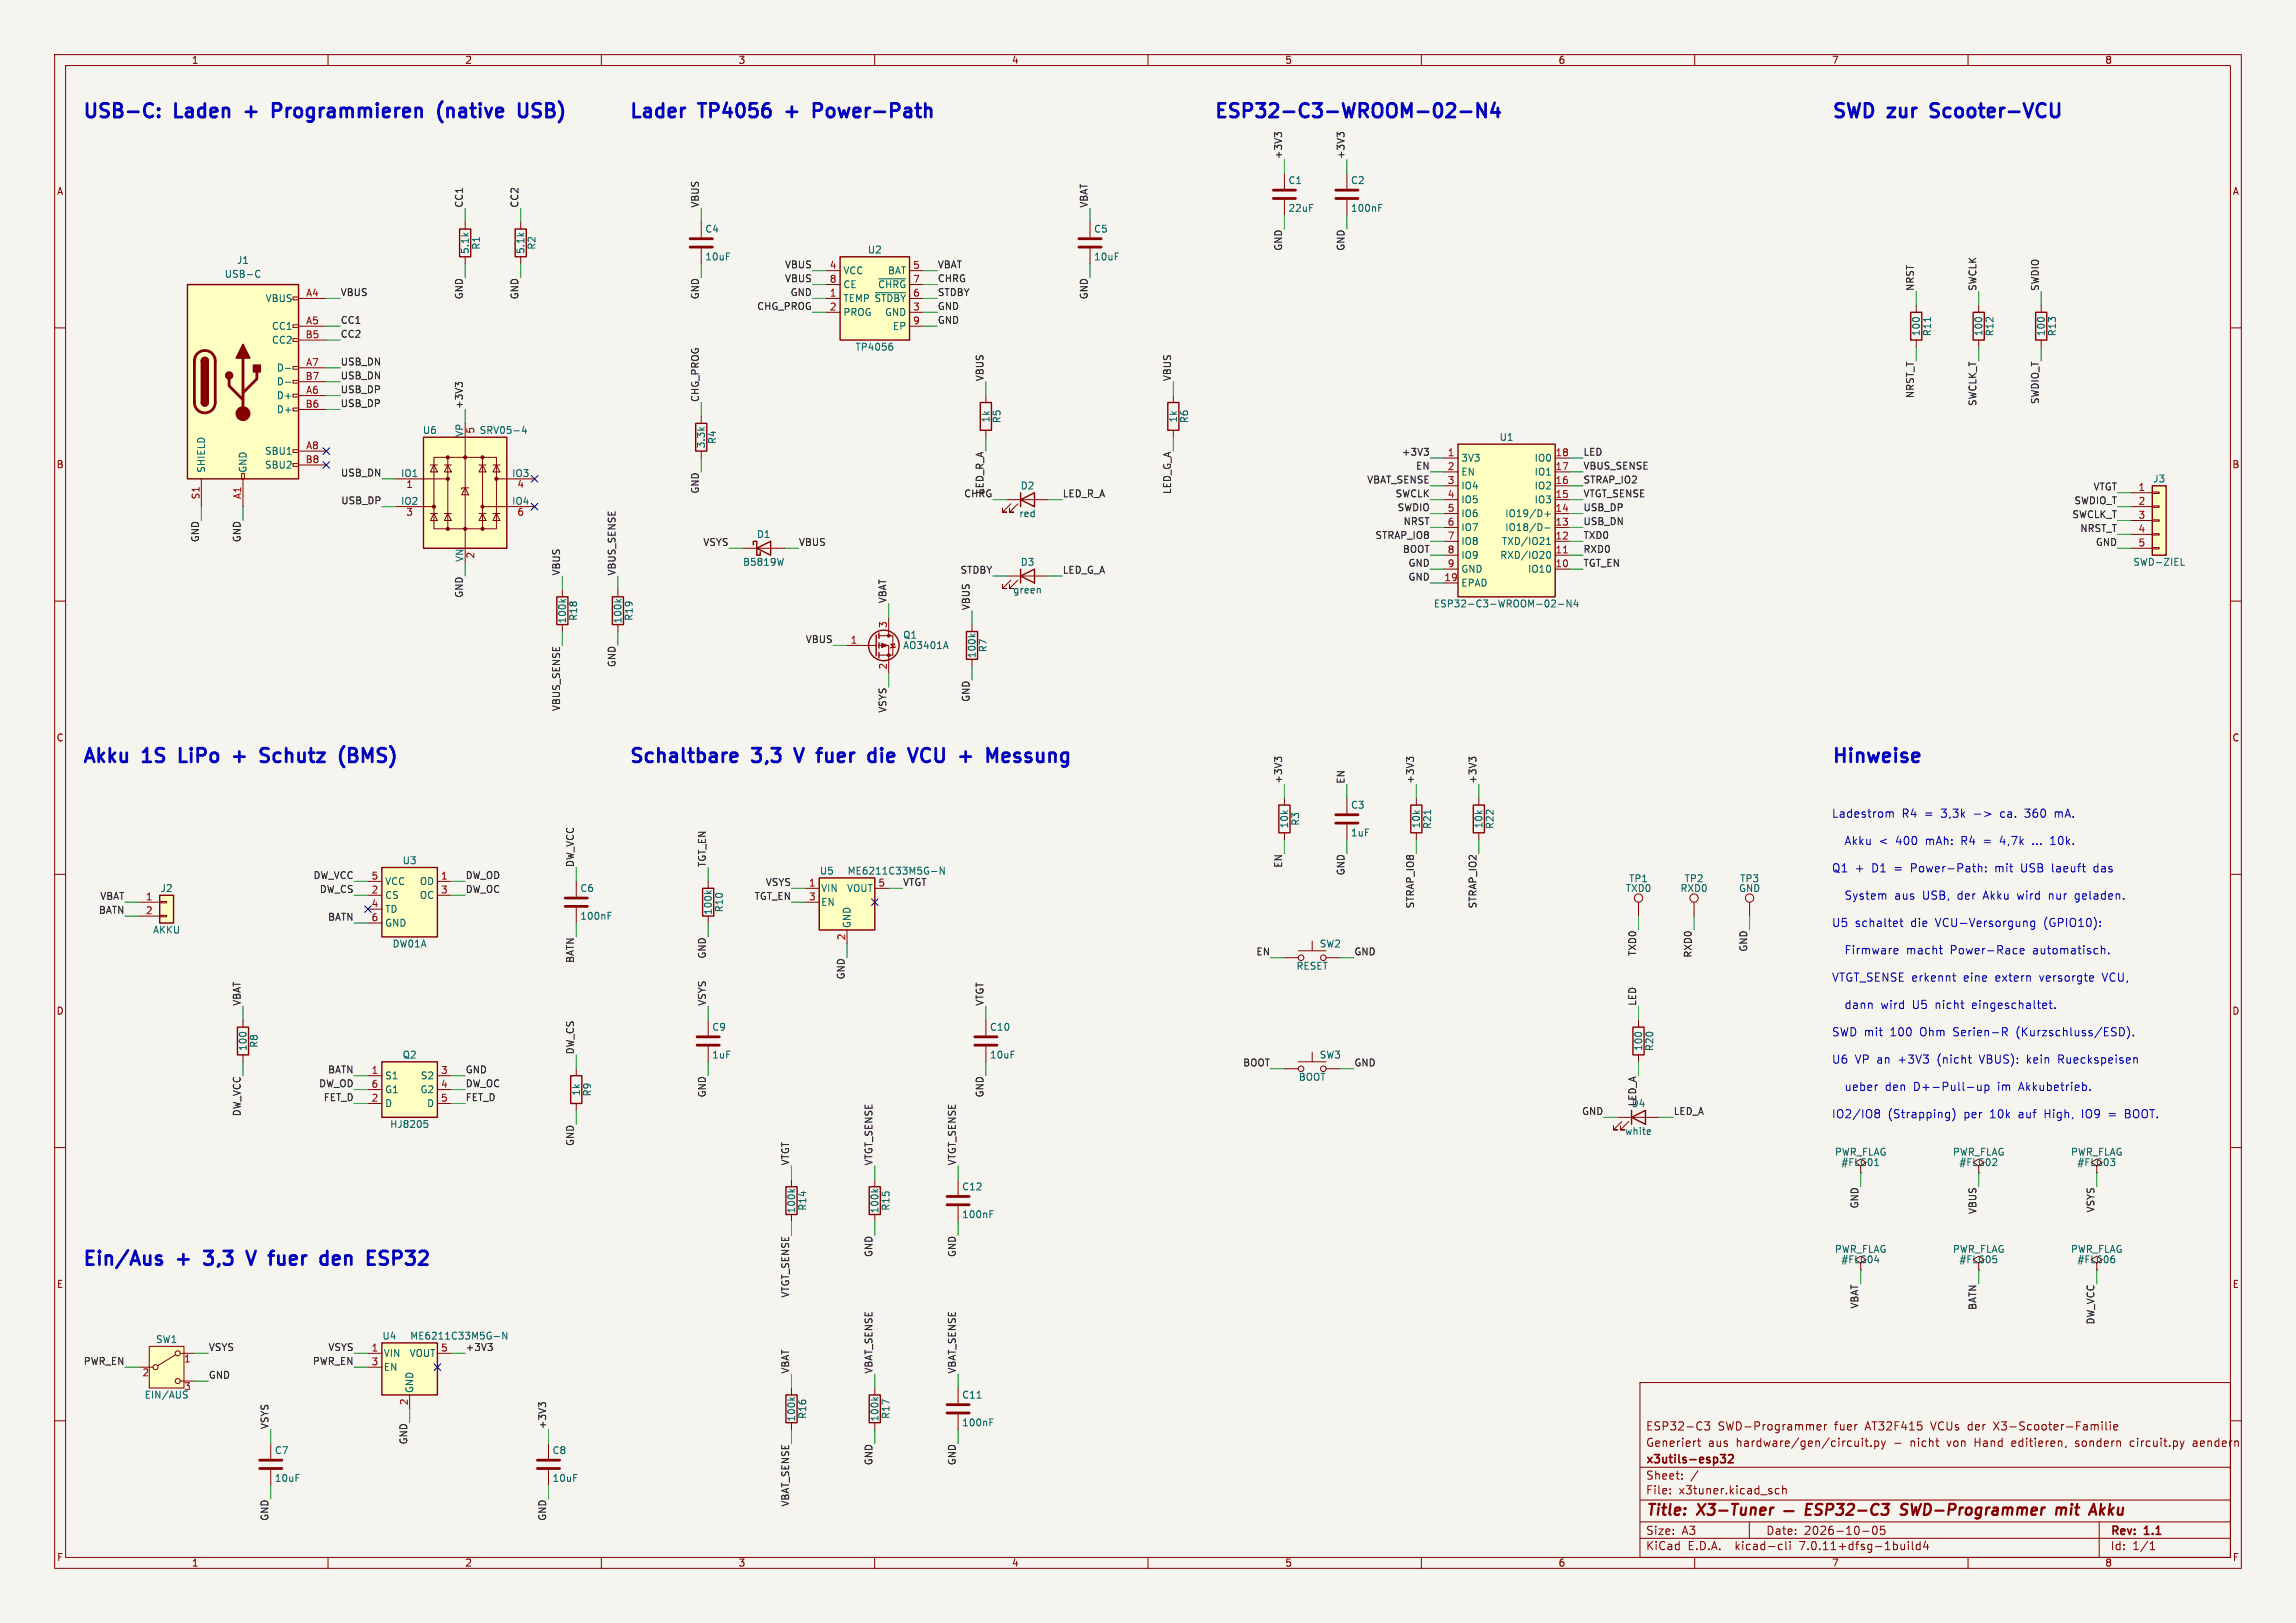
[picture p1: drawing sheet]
<svg xmlns="http://www.w3.org/2000/svg" width="420mm" height="297mm" viewBox="0 0 420 297" stroke-linecap="round" stroke-linejoin="round" font-family="sans-serif">
<defs><g id="words">
<g font-size="3.5" fill="#0000c2">
<text x="15" y="21.8">USB-C:</text>
<text x="32.2" y="21.8">Laden</text>
<text x="46" y="21.8">+</text>
<text x="52" y="21.8">Programmieren</text>
<text x="83.3" y="21.8">(native</text>
<text x="99" y="21.8">USB)</text>
<text x="115" y="21.8">Lader</text>
<text x="128.1" y="21.8">TP4056</text>
<text x="145" y="21.8">+</text>
<text x="151" y="21.8">Power-Path</text>
<text x="222" y="21.8">ESP32-C3-WROOM-02-N4</text>
<text x="335" y="21.8">SWD</text>
<text x="345.6" y="21.8">zur</text>
<text x="354.4" y="21.8">Scooter-VCU</text>
<text x="15" y="139.8">Akku</text>
<text x="26.4" y="139.8">1S</text>
<text x="34" y="139.8">LiPo</text>
<text x="44.9" y="139.8">+</text>
<text x="50.9" y="139.8">Schutz</text>
<text x="66.3" y="139.8">(BMS)</text>
<text x="115" y="139.8">Schaltbare</text>
<text x="137.9" y="139.8">3,3</text>
<text x="146.8" y="139.8">V</text>
<text x="151.8" y="139.8">fuer</text>
<text x="162.1" y="139.8">die</text>
<text x="170.6" y="139.8">VCU</text>
<text x="180.8" y="139.8">+</text>
<text x="186.8" y="139.8">Messung</text>
<text x="335" y="139.8">Hinweise</text>
<text x="15" y="231.8">Ein/Aus</text>
<text x="32.7" y="231.8">+</text>
<text x="38.7" y="231.8">3,3</text>
<text x="47.5" y="231.8">V</text>
<text x="52.6" y="231.8">fuer</text>
<text x="62.9" y="231.8">den</text>
<text x="72.4" y="231.8">ESP32</text>
</g>
<g font-size="2.8" fill="#840000">
<text x="301" y="277.9">Title:</text>
<text x="310.6" y="277.9">X3-Tuner</text>
<text x="350.2" y="277.9">SWD-Programmer</text>
<text x="379.4" y="277.9">mit</text>
<text x="386.5" y="277.9">Akku</text>
</g>
<g font-size="2.1" fill="#0000c2">
<text x="335" y="149.8">Ladestrom</text>
<text x="347.9" y="149.8">R4</text>
<text x="352.1" y="149.8">=</text>
<text x="355.3" y="149.8">3,3k</text>
<text x="366.4" y="149.8">ca.</text>
<text x="371" y="149.8">360</text>
<text x="376.6" y="149.8">mA.</text>
<text x="337.6" y="154.8">Akku</text>
<text x="344" y="154.8">&lt;</text>
<text x="347.1" y="154.8">400</text>
<text x="352.7" y="154.8">mAh:</text>
<text x="359.4" y="154.8">R4</text>
<text x="363.6" y="154.8">=</text>
<text x="366.8" y="154.8">4,7k</text>
<text x="372.8" y="154.8">...</text>
<text x="376.3" y="154.8">10k.</text>
<text x="335" y="159.7">Q1</text>
<text x="339.3" y="159.7">+</text>
<text x="342.5" y="159.7">D1</text>
<text x="346.7" y="159.7">=</text>
<text x="349.8" y="159.7">Power-Path:</text>
<text x="365.4" y="159.7">mit</text>
<text x="370.3" y="159.7">USB</text>
<text x="376.1" y="159.7">laeuft</text>
<text x="383.9" y="159.7">das</text>
<text x="337.6" y="164.7">System</text>
<text x="346.8" y="164.7">aus</text>
<text x="352.1" y="164.7">USB,</text>
<text x="358.6" y="164.7">der</text>
<text x="363.4" y="164.7">Akku</text>
<text x="369.8" y="164.7">wird</text>
<text x="375.7" y="164.7">nur</text>
<text x="380.6" y="164.7">geladen.</text>
<text x="335" y="169.7">U5</text>
<text x="339.3" y="169.7">schaltet</text>
<text x="349.6" y="169.7">die</text>
<text x="354.3" y="169.7">VCU-Versorgung</text>
<text x="374.2" y="169.7">(GPIO10):</text>
<text x="335" y="179.7">VTGT_SENSE erkennt</text>
<text x="337.6" y="174.7">Firmware</text>
<text x="349" y="174.7">macht</text>
<text x="357.1" y="174.7">Power-Race</text>
<text x="359.2" y="179.7">eine</text>
<text x="365.2" y="179.7">extern</text>
<text x="372.4" y="174.7">automatisch.</text>
<text x="373.4" y="179.7">versorgte</text>
<text x="385.1" y="179.7">VCU,</text>
<text x="337.6" y="184.7">dann</text>
<text x="344.3" y="184.7">wird</text>
<text x="350.2" y="184.7">U5</text>
<text x="354.5" y="184.7">nicht</text>
<text x="361.4" y="184.7">eingeschaltet.</text>
<text x="335" y="189.7">SWD mit</text>
<text x="345.8" y="189.7">100</text>
<text x="351.4" y="189.7">Ohm</text>
<text x="357.6" y="189.7">Serien-R</text>
<text x="369.3" y="189.7">(Kurzschluss/ESD).</text>
<text x="335" y="194.7">U6</text>
<text x="339.3" y="194.7">VP an</text>
<text x="347.4" y="194.7">+3V3</text>
<text x="354.7" y="194.7">(nicht</text>
<text x="362.6" y="194.7">VBUS):</text>
<text x="371.4" y="194.7">kein</text>
<text x="377.2" y="194.7">Rueckspeisen</text>
<text x="337.6" y="199.7">ueber</text>
<text x="345.1" y="199.7">den</text>
<text x="350.4" y="199.7">D+-Pull-up</text>
<text x="365.9" y="199.7">im</text>
<text x="369.9" y="199.7">Akkubetrieb.</text>
<text x="335" y="204.7">IO2/IO8</text>
<text x="345.3" y="204.7">(Strapping)</text>
<text x="359.3" y="204.7">per</text>
<text x="364.2" y="204.7">10k</text>
<text x="369.6" y="204.7">auf</text>
<text x="374.4" y="204.7">High,</text>
<text x="381.4" y="204.7">IO9</text>
<text x="386.5" y="204.7">=</text>
<text x="389.6" y="204.7">BOOT.</text>
</g>
<g font-size="2.1" fill="#840000">
<text x="301" y="262">ESP32-C3</text>
<text x="314.2" y="262">SWD-Programmer</text>
<text x="335.7" y="262">fuer</text>
<text x="341.4" y="262">AT32F415</text>
<text x="353.5" y="262">VCUs der</text>
<text x="365.3" y="262">X3-Scooter-Familie</text>
<text x="301" y="268.2">x3utils-esp32</text>
<text x="301" y="265">Generiert</text>
<text x="312.4" y="265">aus</text>
<text x="317.7" y="265">hardware/gen/circuit.py</text>
<text x="346.6" y="265">-</text>
<text x="349.8" y="265">nicht</text>
<text x="356.6" y="265">von</text>
<text x="361.8" y="265">Hand</text>
<text x="368.7" y="265">editieren,</text>
<text x="380.5" y="265">sondern</text>
<text x="390.7" y="265">circuit.py</text>
<text x="402.3" y="265">aendern</text>
<text x="301" y="273.7">File:</text>
<text x="301" y="271">Sheet:</text>
<text x="307.1" y="273.7">x3tuner.kicad_sch</text>
<text x="301" y="281.1">Size:</text>
<text x="307.6" y="281.1">A3</text>
<text x="323" y="281.1">Date:</text>
<text x="330" y="281.1">2026-10-05</text>
<text x="386" y="281.3">Rev:</text>
<text x="392.4" y="281.3">1.1</text>
<text x="301" y="283.9">KiCad</text>
<text x="308.7" y="283.9">E.D.A.</text>
<text x="317.6" y="283.9">kicad-cli</text>
<text x="329.5" y="283.9">7.0.11+dfsg-1build4</text>
<text x="386" y="283.9">Id:</text>
<text x="390.1" y="283.9">1/1</text>
</g>
<g font-size="1.8" fill="#840000">
<text x="35" y="11.9">1</text>
<text x="85" y="11.9">2</text>
<text x="135" y="11.9">3</text>
<text x="185" y="11.9">4</text>
<text x="235" y="11.9">5</text>
<text x="285" y="11.9">6</text>
<text x="335" y="11.9">7</text>
<text x="385" y="11.9">8</text>
<text x="10.3" y="35.9">A</text>
<text x="408.3" y="35.9">A</text>
<text x="10.3" y="85.9">B</text>
<text x="408.2" y="85.9">B</text>
<text x="10.3" y="135.9">C</text>
<text x="408.2" y="135.9">C</text>
<text x="10.3" y="185.9">D</text>
<text x="408.2" y="185.9">D</text>
<text x="10.3" y="235.9">E</text>
<text x="408.3" y="235.9">E</text>
<text x="10.3" y="285.9">F</text>
<text x="35" y="286.9">1</text>
<text x="85" y="286.9">2</text>
<text x="135" y="286.9">3</text>
<text x="185" y="286.9">4</text>
<text x="235" y="286.9">5</text>
<text x="285" y="286.9">6</text>
<text x="335" y="286.9">7</text>
<text x="385" y="286.9">8</text>
<text x="408.3" y="285.9">F</text>
</g>
<g font-size="1.8" fill="#0f0f0f">
<text x="234.6" y="29.2" transform="rotate(-90 234.6 29.2)">+3V3</text>
<text x="246" y="29.2" transform="rotate(-90 246 29.2)">+3V3</text>
<text x="84.7" y="38.1" transform="rotate(-90 84.7 38.1)">CC1</text>
<text x="94.9" y="38.1" transform="rotate(-90 94.9 38.1)">CC2</text>
<text x="127.9" y="38.1" transform="rotate(-90 127.9 38.1)">VBUS</text>
<text x="199" y="38.1" transform="rotate(-90 199 38.1)">VBAT</text>
<text x="234.6" y="46" transform="rotate(-90 234.6 46)">GND</text>
<text x="246" y="46" transform="rotate(-90 246 46)">GND</text>
<text x="143.5" y="49.2">VBUS</text>
<text x="143.5" y="51.7">VBUS</text>
<text x="171.4" y="49.2">VBAT</text>
<text x="171.4" y="51.7">CHRG</text>
<text x="350.2" y="53.3" transform="rotate(-90 350.2 53.3)">NRST</text>
<text x="361.6" y="53.3" transform="rotate(-90 361.6 53.3)">SWCLK</text>
<text x="373" y="53.3" transform="rotate(-90 373 53.3)">SWDIO</text>
<text x="62.2" y="54.3">VBUS</text>
<text x="62.2" y="59.3">CC1</text>
<text x="84.7" y="54.9" transform="rotate(-90 84.7 54.9)">GND</text>
<text x="94.9" y="54.9" transform="rotate(-90 94.9 54.9)">GND</text>
<text x="127.9" y="54.9" transform="rotate(-90 127.9 54.9)">GND</text>
<text x="138.4" y="56.8">CHG_PROG</text>
<text x="144.5" y="54.3">GND</text>
<text x="171.4" y="59.3">GND</text>
<text x="171.4" y="54.3">STDBY</text>
<text x="171.4" y="56.8">GND</text>
<text x="199" y="54.9" transform="rotate(-90 199 54.9)">GND</text>
<text x="62.2" y="61.9">CC2</text>
<text x="62.2" y="69.5">USB_DN</text>
<text x="62.2" y="67">USB_DN</text>
<text x="180" y="69.8" transform="rotate(-90 180 69.8)">VBUS</text>
<text x="214.3" y="69.8" transform="rotate(-90 214.3 69.8)">VBUS</text>
<text x="62.2" y="72">USB_DP</text>
<text x="62.2" y="74.6">USB_DP</text>
<text x="84.7" y="74.9" transform="rotate(-90 84.7 74.9)">+3V3</text>
<text x="127.9" y="73.7" transform="rotate(-90 127.9 73.7)">CHG_PROG</text>
<text x="350.2" y="73" transform="rotate(-90 350.2 73)">NRST_T</text>
<text x="361.6" y="74.4" transform="rotate(-90 361.6 74.4)">SWCLK_T</text>
<text x="373" y="74" transform="rotate(-90 373 74)">SWDIO_T</text>
<text x="256.3" y="83.5">+3V3</text>
<text x="289.6" y="83.5">LED</text>
<text x="62.3" y="87.3">USB_DN</text>
<text x="250" y="88.6">VBAT_SENSE</text>
<text x="258.9" y="86">EN</text>
<text x="289.6" y="86">VBUS_SENSE</text>
<text x="289.6" y="88.6">STRAP_IO2</text>
<text x="382.9" y="89.8">VTGT</text>
<text x="62.3" y="92.4">USB_DP</text>
<text x="127.9" y="90.4" transform="rotate(-90 127.9 90.4)">GND</text>
<text x="176.3" y="91.1">CHRG</text>
<text x="180" y="90.5" transform="rotate(-90 180 90.5)">LED_R_A</text>
<text x="194.3" y="91.1">LED_R_A</text>
<text x="214.3" y="90.5" transform="rotate(-90 214.3 90.5)">LED_G_A</text>
<text x="255.2" y="91.1">SWCLK</text>
<text x="255.5" y="93.6">SWDIO</text>
<text x="289.6" y="91.1">VTGT_SENSE</text>
<text x="289.6" y="93.6">USB_DP</text>
<text x="379" y="94.9">SWCLK_T</text>
<text x="379.3" y="92.4">SWDIO_T</text>
<text x="36.5" y="99.3" transform="rotate(-90 36.5 99.3)">GND</text>
<text x="44.1" y="99.3" transform="rotate(-90 44.1 99.3)">GND</text>
<text x="128.6" y="100">VSYS</text>
<text x="146" y="100">VBUS</text>
<text x="251.5" y="98.7">STRAP_IO8</text>
<text x="256.5" y="101.3">BOOT</text>
<text x="256.6" y="96.2">NRST</text>
<text x="289.6" y="96.2">USB_DN</text>
<text x="289.6" y="98.7">TXD0</text>
<text x="289.6" y="101.3">RXD0</text>
<text x="380.4" y="97.4">NRST_T</text>
<text x="383.3" y="100">GND</text>
<text x="102.5" y="105.4" transform="rotate(-90 102.5 105.4)">VBUS</text>
<text x="112.7" y="105.4" transform="rotate(-90 112.7 105.4)">VBUS_SENSE</text>
<text x="175.6" y="105.1">STDBY</text>
<text x="194.3" y="105.1">LED_G_A</text>
<text x="257.5" y="106.3">GND</text>
<text x="257.5" y="103.8">GND</text>
<text x="289.6" y="103.8">TGT_EN</text>
<text x="84.7" y="109.5" transform="rotate(-90 84.7 109.5)">GND</text>
<text x="162.2" y="110.5" transform="rotate(-90 162.2 110.5)">VBAT</text>
<text x="177.5" y="111.8" transform="rotate(-90 177.5 111.8)">VBUS</text>
<text x="147.3" y="117.8">VBUS</text>
<text x="112.7" y="122.2" transform="rotate(-90 112.7 122.2)">GND</text>
<text x="102.5" y="130.2" transform="rotate(-90 102.5 130.2)">VBUS_SENSE</text>
<text x="162.2" y="130.5" transform="rotate(-90 162.2 130.5)">VSYS</text>
<text x="177.5" y="128.5" transform="rotate(-90 177.5 128.5)">GND</text>
<text x="234.6" y="143.5" transform="rotate(-90 234.6 143.5)">+3V3</text>
<text x="246" y="143.5" transform="rotate(-90 246 143.5)">EN</text>
<text x="258.7" y="143.5" transform="rotate(-90 258.7 143.5)">+3V3</text>
<text x="270.2" y="143.5" transform="rotate(-90 270.2 143.5)">+3V3</text>
<text x="57.2" y="160.9">DW_VCC</text>
<text x="85.1" y="160.9">DW_OD</text>
<text x="105.1" y="158.8" transform="rotate(-90 105.1 158.8)">DW_VCC</text>
<text x="129.2" y="158.8" transform="rotate(-90 129.2 158.8)">TGT_EN</text>
<text x="234.6" y="158.9" transform="rotate(-90 234.6 158.9)">EN</text>
<text x="246" y="160.3" transform="rotate(-90 246 160.3)">GND</text>
<text x="18" y="167.3">BATN</text>
<text x="18.2" y="164.8">VBAT</text>
<text x="58.4" y="163.5">DW_CS</text>
<text x="85.1" y="163.5">DW_OC</text>
<text x="137.9" y="164.8">TGT_EN</text>
<text x="140" y="162.2">VSYS</text>
<text x="165.1" y="162.2">VTGT</text>
<text x="258.7" y="166.3" transform="rotate(-90 258.7 166.3)">STRAP_IO8</text>
<text x="270.2" y="166.3" transform="rotate(-90 270.2 166.3)">STRAP_IO2</text>
<text x="59.9" y="168.6">BATN</text>
<text x="105.1" y="176.3" transform="rotate(-90 105.1 176.3)">BATN</text>
<text x="129.2" y="175.5" transform="rotate(-90 129.2 175.5)">GND</text>
<text x="154.6" y="179.3" transform="rotate(-90 154.6 179.3)">GND</text>
<text x="229.7" y="174.9">EN</text>
<text x="247.6" y="174.9">GND</text>
<text x="299.4" y="175" transform="rotate(-90 299.4 175)">TXD0</text>
<text x="309.5" y="175.3" transform="rotate(-90 309.5 175.3)">RXD0</text>
<text x="319.7" y="174.3" transform="rotate(-90 319.7 174.3)">GND</text>
<text x="44.1" y="184.1" transform="rotate(-90 44.1 184.1)">VBAT</text>
<text x="129.2" y="184.1" transform="rotate(-90 129.2 184.1)">VSYS</text>
<text x="180" y="184.1" transform="rotate(-90 180 184.1)">VTGT</text>
<text x="299.4" y="184.1" transform="rotate(-90 299.4 184.1)">LED</text>
<text x="59.9" y="196.5">BATN</text>
<text x="85.1" y="196.5">GND</text>
<text x="105.1" y="193" transform="rotate(-90 105.1 193)">DW_CS</text>
<text x="227.3" y="195.2">BOOT</text>
<text x="247.6" y="195.2">GND</text>
<text x="58.3" y="199">DW_OD</text>
<text x="59.1" y="201.6">FET_D</text>
<text x="85.1" y="199">DW_OC</text>
<text x="85.1" y="201.6">FET_D</text>
<text x="129.2" y="200.9" transform="rotate(-90 129.2 200.9)">GND</text>
<text x="180" y="200.9" transform="rotate(-90 180 200.9)">GND</text>
<text x="298.4" y="202.8">D4</text>
<text x="299.4" y="202.6" transform="rotate(-90 299.4 202.6)">LED_A</text>
<text x="44.1" y="204.4" transform="rotate(-90 44.1 204.4)">DW_VCC</text>
<text x="105.1" y="209.8" transform="rotate(-90 105.1 209.8)">GND</text>
<text x="289.3" y="204.1">GND</text>
<text x="306.1" y="204.1">LED_A</text>
<text x="144.4" y="213.4" transform="rotate(-90 144.4 213.4)">VTGT</text>
<text x="159.7" y="213.4" transform="rotate(-90 159.7 213.4)">VTGT_SENSE</text>
<text x="174.9" y="213.4" transform="rotate(-90 174.9 213.4)">VTGT_SENSE</text>
<text x="340" y="221.2" transform="rotate(-90 340 221.2)">GND</text>
<text x="383.2" y="222" transform="rotate(-90 383.2 222)">VSYS</text>
<text x="361.6" y="222.3" transform="rotate(-90 361.6 222.3)">VBUS</text>
<text x="159.7" y="230.1" transform="rotate(-90 159.7 230.1)">GND</text>
<text x="174.9" y="230.1" transform="rotate(-90 174.9 230.1)">GND</text>
<text x="144.4" y="237.6" transform="rotate(-90 144.4 237.6)">VTGT_SENSE</text>
<text x="340" y="239.6" transform="rotate(-90 340 239.6)">VBAT</text>
<text x="361.6" y="239.8" transform="rotate(-90 361.6 239.8)">BATN</text>
<text x="74.9" y="245.3">ME6211C33M5G-N</text>
<text x="383.2" y="242.5" transform="rotate(-90 383.2 242.5)">DW_VCC</text>
<text x="15.2" y="249.8">PWR_EN</text>
<text x="38.1" y="247.3">VSYS</text>
<text x="57.1" y="249.8">PWR_EN</text>
<text x="60" y="247.3">VSYS</text>
<text x="85.1" y="247.3">+3V3</text>
<text x="144.4" y="251.5" transform="rotate(-90 144.4 251.5)">VBAT</text>
<text x="159.7" y="251.5" transform="rotate(-90 159.7 251.5)">VBAT_SENSE</text>
<text x="174.9" y="251.5" transform="rotate(-90 174.9 251.5)">VBAT_SENSE</text>
<text x="38.1" y="252.4">GND</text>
<text x="49.2" y="261.6" transform="rotate(-90 49.2 261.6)">VSYS</text>
<text x="100" y="261.6" transform="rotate(-90 100 261.6)">+3V3</text>
<text x="74.6" y="264.4" transform="rotate(-90 74.6 264.4)">GND</text>
<text x="159.7" y="268.2" transform="rotate(-90 159.7 268.2)">GND</text>
<text x="174.9" y="268.2" transform="rotate(-90 174.9 268.2)">GND</text>
<text x="144.4" y="275.8" transform="rotate(-90 144.4 275.8)">VBAT_SENSE</text>
<text x="49.2" y="278.4" transform="rotate(-90 49.2 278.4)">GND</text>
<text x="100" y="278.4" transform="rotate(-90 100 278.4)">GND</text>
</g>
<g font-size="1.8" fill="#006464">
<text x="235.6" y="33.9">C1</text>
<text x="247" y="33.9">C2</text>
<text x="235.6" y="39">22uF</text>
<text x="247" y="39">100nF</text>
<text x="86" y="46.6" transform="rotate(-90 86 46.6)">5.1k</text>
<text x="88" y="45.8" transform="rotate(-90 88 45.8)">R1</text>
<text x="96.1" y="46.6" transform="rotate(-90 96.1 46.6)">5.1k</text>
<text x="98.1" y="45.8" transform="rotate(-90 98.1 45.8)">R2</text>
<text x="128.9" y="42.8">C4</text>
<text x="128.9" y="47.9">10uF</text>
<text x="158.6" y="46.6">U2</text>
<text x="200" y="42.8">C5</text>
<text x="200" y="47.9">10uF</text>
<text x="41" y="51">USB-C</text>
<text x="43.3" y="48.5">J1</text>
<text x="154.2" y="50.4">VCC</text>
<text x="154.2" y="52.9">CE</text>
<text x="160.5" y="52.9">~{CHRG}</text>
<text x="162.3" y="50.4">BAT</text>
<text x="48.5" y="55.5">VBUS</text>
<text x="154.2" y="55.5">TEMP ~{STDBY}</text>
<text x="154.2" y="58">PROG</text>
<text x="161.8" y="58">GND</text>
<text x="49.6" y="60.6">CC1</text>
<text x="49.6" y="63.1">CC2</text>
<text x="156.4" y="64.4">TP4056</text>
<text x="163.2" y="60.6">EP</text>
<text x="351.4" y="61.6" transform="rotate(-90 351.4 61.6)">100</text>
<text x="353.4" y="61.6" transform="rotate(-90 353.4 61.6)">R11</text>
<text x="362.8" y="61.6" transform="rotate(-90 362.8 61.6)">100</text>
<text x="364.8" y="61.6" transform="rotate(-90 364.8 61.6)">R12</text>
<text x="374.2" y="61.6" transform="rotate(-90 374.2 61.6)">100</text>
<text x="376.3" y="61.6" transform="rotate(-90 376.3 61.6)">R13</text>
<text x="50.5" y="68.2">D-</text>
<text x="50.5" y="70.7">D-</text>
<text x="50.5" y="73.3">D+</text>
<text x="50.5" y="75.8">D+</text>
<text x="181.2" y="77.4" transform="rotate(-90 181.2 77.4)">1k</text>
<text x="183.2" y="77.5" transform="rotate(-90 183.2 77.5)">R5</text>
<text x="215.5" y="77.4" transform="rotate(-90 215.5 77.4)">1k</text>
<text x="217.5" y="77.5" transform="rotate(-90 217.5 77.5)">R6</text>
<text x="48.4" y="83.4">SBU1</text>
<text x="77.3" y="79.6">U6</text>
<text x="84.8" y="80" transform="rotate(-90 84.8 80)">VP</text>
<text x="87.6" y="79.6">SRV05-4</text>
<text x="129.1" y="82.1" transform="rotate(-90 129.1 82.1)">3.3k</text>
<text x="131.2" y="81.4" transform="rotate(-90 131.2 81.4)">R4</text>
<text x="274.2" y="80.9">U1</text>
<text x="37.7" y="86.6" transform="rotate(-90 37.7 86.6)">SHIELD</text>
<text x="45.3" y="86.6" transform="rotate(-90 45.3 86.6)">GND</text>
<text x="48.4" y="86">SBU2</text>
<text x="73.3" y="87.4">IO1</text>
<text x="93.6" y="87.4">IO3</text>
<text x="186.6" y="89.8">D2</text>
<text x="267.2" y="84.7">3V3</text>
<text x="267.2" y="87.2">EN</text>
<text x="267.2" y="89.8">IO4</text>
<text x="280.6" y="89.8">IO2</text>
<text x="280.6" y="87.2">IO1</text>
<text x="280.6" y="84.7">IO0</text>
<text x="393.8" y="88.5">J3</text>
<text x="73.3" y="92.5">IO2</text>
<text x="93.6" y="92.5">IO4</text>
<text x="186.3" y="94.8">red</text>
<text x="267.2" y="92.3">IO5</text>
<text x="267.2" y="94.8">IO6</text>
<text x="275.2" y="94.8">IO19/D+</text>
<text x="280.6" y="92.3">IO3</text>
<text x="138.4" y="98.7">D1</text>
<text x="267.2" y="97.4">IO7</text>
<text x="267.2" y="99.9">IO8</text>
<text x="274.6" y="99.9">TXD/IO21</text>
<text x="275.2" y="97.4">IO18/D-</text>
<text x="84.8" y="102.9" transform="rotate(-90 84.8 102.9)">VN</text>
<text x="135.8" y="103.7">B5819W</text>
<text x="186.6" y="103.7">D3</text>
<text x="267.2" y="107.5">EPAD</text>
<text x="267.2" y="102.5">IO9</text>
<text x="267.2" y="105">GND</text>
<text x="274.3" y="102.5">RXD/IO20</text>
<text x="279.4" y="105">IO10</text>
<text x="390.1" y="103.7">SWD-ZIEL</text>
<text x="105.8" y="113.7" transform="rotate(-90 105.8 113.7)">R18</text>
<text x="115.9" y="113.7" transform="rotate(-90 115.9 113.7)">R19</text>
<text x="185.2" y="108.8">green</text>
<text x="262.2" y="111.4">ESP32-C3-WROOM-02-N4</text>
<text x="103.7" y="114.2" transform="rotate(-90 103.7 114.2)">100k</text>
<text x="113.9" y="114.2" transform="rotate(-90 113.9 114.2)">100k</text>
<text x="165.1" y="119">AO3401A</text>
<text x="165.1" y="117.1">Q1</text>
<text x="180.7" y="119.5" transform="rotate(-90 180.7 119.5)">R7</text>
<text x="178.7" y="120.5" transform="rotate(-90 178.7 120.5)">100k</text>
<text x="247" y="148.2">C3</text>
<text x="235.8" y="151.7" transform="rotate(-90 235.8 151.7)">10k</text>
<text x="237.8" y="151.2" transform="rotate(-90 237.8 151.2)">R3</text>
<text x="247" y="153.3">1uF</text>
<text x="259.9" y="151.7" transform="rotate(-90 259.9 151.7)">10k</text>
<text x="262" y="151.8" transform="rotate(-90 262 151.8)">R21</text>
<text x="271.4" y="151.7" transform="rotate(-90 271.4 151.7)">10k</text>
<text x="273.4" y="151.8" transform="rotate(-90 273.4 151.8)">R22</text>
<text x="73.6" y="158.3">U3</text>
<text x="149.9" y="160.2">U5</text>
<text x="154.9" y="160.2">ME6211C33M5G-N</text>
<text x="297.9" y="161.6">TP1</text>
<text x="308.1" y="161.6">TP2</text>
<text x="318.2" y="161.6">TP3</text>
<text x="29.3" y="163.4">J2</text>
<text x="70.4" y="164.7">CS</text>
<text x="70.4" y="167.2">TD</text>
<text x="70.4" y="162.2">VCC</text>
<text x="76.7" y="162.2">OD</text>
<text x="76.7" y="164.7">OC</text>
<text x="106.1" y="163.4">C6</text>
<text x="130.4" y="167.5" transform="rotate(-90 130.4 167.5)">100k</text>
<text x="132.4" y="167" transform="rotate(-90 132.4 167)">R10</text>
<text x="150.1" y="163.4">VIN</text>
<text x="150.1" y="166">EN</text>
<text x="154.8" y="163.4">VOUT</text>
<text x="297.3" y="163.4">TXD0</text>
<text x="307.3" y="163.4">RXD0</text>
<text x="318" y="163.4">GND</text>
<text x="27.9" y="171">AKKU</text>
<text x="70.4" y="169.8">GND</text>
<text x="71.7" y="173.6">DW01A</text>
<text x="106.1" y="168.5">100nF</text>
<text x="155.8" y="169.9" transform="rotate(-90 155.8 169.9)">GND</text>
<text x="241.3" y="173.6">SW2</text>
<text x="237.1" y="177.6">RESET</text>
<text x="47.3" y="191.8" transform="rotate(-90 47.3 191.8)">R8</text>
<text x="130.2" y="188.8">C9</text>
<text x="181" y="188.8">C10</text>
<text x="45.3" y="192.4" transform="rotate(-90 45.3 192.4)">100</text>
<text x="70.4" y="197.7">S1</text>
<text x="73.6" y="193.9">Q2</text>
<text x="76.9" y="197.7">S2</text>
<text x="130.2" y="193.9">1uF</text>
<text x="181" y="193.9">10uF</text>
<text x="237.5" y="198">BOOT</text>
<text x="241.3" y="193.9">SW3</text>
<text x="300.6" y="192.4" transform="rotate(-90 300.6 192.4)">100</text>
<text x="302.6" y="192.4" transform="rotate(-90 302.6 192.4)">R20</text>
<text x="70.4" y="202.8">D</text>
<text x="70.4" y="200.3">G1</text>
<text x="76.8" y="200.3">G2</text>
<text x="78" y="202.8">D</text>
<text x="106.3" y="200.6" transform="rotate(-90 106.3 200.6)">1k</text>
<text x="108.3" y="200.7" transform="rotate(-90 108.3 200.7)">R9</text>
<text x="71.3" y="206.6">HJ8205</text>
<text x="297.2" y="207.9">white</text>
<text x="335.5" y="211.7">PWR_FLAG</text>
<text x="336.7" y="213.6">#FLG01</text>
<text x="357.1" y="211.7">PWR_FLAG</text>
<text x="358.3" y="213.6">#FLG02</text>
<text x="378.7" y="211.7">PWR_FLAG</text>
<text x="379.9" y="213.6">#FLG03</text>
<text x="147.7" y="221.7" transform="rotate(-90 147.7 221.7)">R14</text>
<text x="162.9" y="221.7" transform="rotate(-90 162.9 221.7)">R15</text>
<text x="175.9" y="218">C12</text>
<text x="145.6" y="222.1" transform="rotate(-90 145.6 222.1)">100k</text>
<text x="160.9" y="222.1" transform="rotate(-90 160.9 222.1)">100k</text>
<text x="175.9" y="223.1">100nF</text>
<text x="335.5" y="229.5">PWR_FLAG</text>
<text x="336.7" y="231.4">#FLG04</text>
<text x="357.1" y="229.5">PWR_FLAG</text>
<text x="358.3" y="231.4">#FLG05</text>
<text x="378.7" y="229.5">PWR_FLAG</text>
<text x="379.9" y="231.4">#FLG06</text>
<text x="28.4" y="246">SW1</text>
<text x="69.9" y="245.3">U4</text>
<text x="70.1" y="248.5">VIN</text>
<text x="70.1" y="251.1">EN</text>
<text x="74.8" y="248.5">VOUT</text>
<text x="26.4" y="256.1">EIN/AUS</text>
<text x="33.6" y="254.7">3</text>
<text x="75.8" y="255" transform="rotate(-90 75.8 255)">GND</text>
<text x="175.9" y="256.1">C11</text>
<text x="145.6" y="260.2" transform="rotate(-90 145.6 260.2)">100k</text>
<text x="147.7" y="259.8" transform="rotate(-90 147.7 259.8)">R16</text>
<text x="160.9" y="260.2" transform="rotate(-90 160.9 260.2)">100k</text>
<text x="162.9" y="259.8" transform="rotate(-90 162.9 259.8)">R17</text>
<text x="175.9" y="261.2">100nF</text>
<text x="50.2" y="266.3">C7</text>
<text x="101" y="266.3">C8</text>
<text x="50.2" y="271.4">10uF</text>
<text x="101" y="271.4">10uF</text>
</g>
<g font-size="1.8" fill="#a90000">
<text x="151.7" y="49.3">4</text>
<text x="151.7" y="51.8">8</text>
<text x="166.9" y="49.3">5</text>
<text x="166.9" y="51.8">7</text>
<text x="55.9" y="54.4">A4</text>
<text x="55.9" y="59.4">A5</text>
<text x="151.7" y="54.4">1</text>
<text x="151.7" y="56.9">2</text>
<text x="166.9" y="56.9">3</text>
<text x="166.9" y="54.4">6</text>
<text x="166.9" y="59.4">9</text>
<text x="55.8" y="62">B5</text>
<text x="55.8" y="69.6">B7</text>
<text x="55.9" y="67.1">A7</text>
<text x="55.8" y="74.7">B6</text>
<text x="55.9" y="72.1">A6</text>
<text x="55.9" y="82.3">A8</text>
<text x="87.1" y="79.4" transform="rotate(-90 87.1 79.4)">5</text>
<text x="264.7" y="83.6">1</text>
<text x="284.4" y="83.6">18</text>
<text x="55.8" y="84.8">B8</text>
<text x="74.2" y="89.6">1</text>
<text x="94.5" y="89.6">4</text>
<text x="264.7" y="86.1">2</text>
<text x="264.7" y="88.6">3</text>
<text x="284.4" y="88.6">16</text>
<text x="284.4" y="86.1">17</text>
<text x="391.1" y="89.9">1</text>
<text x="36.6" y="91.5" transform="rotate(-90 36.6 91.5)">S1</text>
<text x="44.2" y="91.4" transform="rotate(-90 44.2 91.4)">A1</text>
<text x="74.2" y="94.7">3</text>
<text x="94.5" y="94.7">6</text>
<text x="264.7" y="91.2">4</text>
<text x="264.7" y="93.7">5</text>
<text x="284.4" y="93.7">14</text>
<text x="284.4" y="91.2">15</text>
<text x="391.1" y="92.5">2</text>
<text x="391.1" y="95">3</text>
<text x="264.7" y="96.3">6</text>
<text x="264.7" y="98.8">7</text>
<text x="264.7" y="101.3">8</text>
<text x="284.4" y="101.3">11</text>
<text x="284.4" y="98.8">12</text>
<text x="284.4" y="96.3">13</text>
<text x="391.1" y="97.5">4</text>
<text x="391.1" y="100.1">5</text>
<text x="87.1" y="102.3" transform="rotate(-90 87.1 102.3)">2</text>
<text x="264.1" y="106.4">19</text>
<text x="264.7" y="103.9">9</text>
<text x="284.4" y="103.9">10</text>
<text x="155.5" y="117.9">1</text>
<text x="162.3" y="115" transform="rotate(-90 162.3 115)">3</text>
<text x="162.3" y="122.6" transform="rotate(-90 162.3 122.6)">2</text>
<text x="67.9" y="161">5</text>
<text x="80.6" y="161">1</text>
<text x="26.6" y="164.8">1</text>
<text x="26.6" y="167.4">2</text>
<text x="67.9" y="163.6">2</text>
<text x="67.9" y="166.1">4</text>
<text x="80.6" y="163.6">3</text>
<text x="147.9" y="162.3">1</text>
<text x="147.9" y="164.8">3</text>
<text x="160.6" y="162.3">5</text>
<text x="67.9" y="168.7">6</text>
<text x="154.7" y="172.2" transform="rotate(-90 154.7 172.2)">2</text>
<text x="67.9" y="196.6">1</text>
<text x="80.6" y="196.6">3</text>
<text x="67.9" y="201.7">2</text>
<text x="67.9" y="199.1">6</text>
<text x="80.6" y="199.1">4</text>
<text x="80.6" y="201.7">5</text>
<text x="33.6" y="249.6">1</text>
<text x="67.9" y="247.4">1</text>
<text x="67.9" y="249.9">3</text>
<text x="80.6" y="247.4">5</text>
<text x="26" y="252.2">2</text>
<text x="74.7" y="257.2" transform="rotate(-90 74.7 257.2)">2</text>
</g>
</g></defs>
<path d="M0 0h420v297h-420z" fill="#f5f4ef" stroke="#f5f4ef" stroke-width=".18"/>
<g fill="none" stroke="#840000" stroke-width=".18">
<path d="M10 10h400v277h-400zM12 12h396v273h-396zM60 10v2M110 10v2M160 10v2M210 10v2M260 10v2M310 10v2M360 10v2M234.9 31.8v2.7M234.9 36.6v2.8M246.4 31.8v2.7"/>
<path d="M246.4 36.6v2.8M10 60h2M53.6 59.4h1v.5h-1zM53.6 54.4h1v.5h-1zM54.6 54.6h5.1M54.6 59.7h5.1M85.1 40.6v1.3M85.1 47v1.3M95.2 40.6v1.3M95.2 47v1.3M128.3 40.6v2.8M128.3 45.5v2.8"/>
<path d="M151.1 54.6h2.6M151.1 57.2h2.6M151.1 49.5h2.6M151.1 52.1h2.6M166.4 54.6h2.5M166.4 59.7h2.5M166.4 57.2h2.5M166.4 49.5h2.5M166.4 52.1h2.5M199.4 40.6v2.8M199.4 45.5v2.8M350.5 55.9v1.3"/>
<path d="M361.9 55.9v1.3M373.4 55.9v1.3M408 60h2M53.6 74.7h1v.5h-1zM53.6 72.1h1v.5h-1zM53.6 69.6h1v.5h-1zM53.6 67.1h1v.5h-1zM53.6 62h1v.5h-1zM54.6 72.4h5.1M54.6 67.3h5.1M54.6 62.2h5.1M54.6 74.9h5.1"/>
<path d="M54.6 69.9h5.1M128.3 76.2v1.3M180.3 72.4v1.3M180.3 78.7v1.3M214.6 72.4v1.3M214.6 78.7v1.3M350.5 62.2v1.3M361.9 62.2v1.3M373.4 62.2v1.3M36.8 87.6v5.1M44.2 86.6h.5v1h-.5zM44.4 87.6v5.1"/>
<path d="M53.6 84.8h1v.5h-1zM53.6 82.3h1v.5h-1zM54.6 85.1h5.1M54.6 82.6h5.1M72.4 87.6h9.5M72.4 92.7h7M78.7 94h1.3M78.7 85.1h1.3M79.4 83.7h11.4v13.1h-11.4zM79.4 94l.6 1.3h-1.3zM79.4 85.1l.6 1.3h-1.3zM81.3 94h1.2"/>
<path d="M81.3 85.1h1.2M81.9 94l.6 1.3h-1.2zM81.9 85.1l.6 1.3h-1.2zM81.9 83.7v13.1M85.1 89.3l.6 1.3h-1.2zM85.1 80v20.3M85.7 89.3h-1.2v.2M87.6 94h1.3M87.6 85.1h1.3M88.3 94l.6 1.3h-1.3zM88.3 85.1l.6 1.3h-1.3zM88.3 83.7v13.1"/>
<path d="M88.3 92.7h9.5M90.2 94h1.2M90.2 85.1h1.2M90.8 94l.6 1.3h-1.2zM90.8 85.1l.6 1.3h-1.2zM90.8 87.6h7M128.3 82.6v1.2M184.1 91.4h7.7M184.9 92.2l-1.5 1.5h.7h-.7v-.7M186.2 92.2l-1.5 1.5h.7h-.7v-.7M264.2 94h2.5M264.2 91.4h2.5"/>
<path d="M264.2 83.8h2.5M264.2 99.1h2.5M264.2 96.5h2.5M264.2 88.9h2.5M264.2 86.4h2.5M284.5 94h2.5M284.5 91.4h2.5M284.5 83.8h2.5M284.5 99.1h2.5M284.5 96.5h2.5M284.5 88.9h2.5M284.5 86.4h2.5"/>
<path d="M389.9 92.7h3.8M389.9 90.2h3.8M389.9 95.3h3.8M389.9 97.8h3.8M393.7 97.7h1.3v.2h-1.3zM393.7 95.1h1.3v.3h-1.3zM393.7 92.6h1.3v.2h-1.3zM393.7 90h1.3v.3h-1.3zM10 110h2M102.9 108v1.2M102.9 114.3v1.3M113 108v1.2"/>
<path d="M113 114.3v1.3M135.9 100.3h7.6M154.9 118.1h5.4M160.8 118.1h1.8v5.1M160.8 116.3h2.5v3.6h-2.5M162.6 113v3.3M162.9 117.9h.8l-.4 .6zM163.8 118.4l-.1 .1h-.8l-.1 .1M177.8 114.3v1.3M184.1 105.4h7.7M184.9 106.2l-1.5 1.5h.7h-.7v-.8M186.2 106.2l-1.5 1.5h.7h-.7v-.8"/>
<path d="M264.2 104.1h2.5M264.2 101.6h2.5M264.2 106.7h2.5M284.5 104.1h2.5M284.5 101.6h2.5M389.9 100.3h3.8M393.7 100.2h1.3v.3h-1.3zM408 110h2M177.8 120.7v1.2M10 160h2M234.9 146.1v1.2M234.9 152.4v1.3"/>
<path d="M246.4 146.1v2.7M246.4 150.9v2.8M259.1 146.1v1.2M259.1 152.4v1.3M270.5 146.1v1.2M270.5 152.4v1.3M408 160h2M25.4 165.1h3.8M25.4 167.6h3.8M29.2 167.5h1.3v.3h-1.3zM29.2 165h1.3v.2h-1.3zM67.3 161.3h2.5"/>
<path d="M67.3 163.8h2.5M67.3 166.4h2.5M67.3 168.9h2.5M80 161.3h2.5M80 163.8h2.5M105.4 161.3v2.8M105.4 166.1v2.8M129.5 161.3v1.3M129.5 167.6v1.3M147.3 162.6h2.6M147.3 165.1h2.6M154.9 170.2v2.5"/>
<path d="M160 162.6h2.6M234.9 175.3h2.6M237.5 174h5.1M240 172.2v1.8M242.6 175.3h2.5M299.7 165.1v2.5M309.9 165.1v2.5M320 165.1v2.5M44.4 186.7v1.3M44.4 193v1.3M67.3 196.9h2.5M67.3 199.4h2.5"/>
<path d="M80 196.9h2.5M80 199.4h2.5M105.4 195.6v1.3M129.5 186.7v2.8M129.5 191.5v2.8M180.3 186.7v2.8M180.3 191.5v2.8M234.9 195.6h2.6M237.5 194.3h5.1M240 192.5v1.8M242.6 195.6h2.5M299.7 186.7v1.3"/>
<path d="M299.7 193v1.3M10 210h2M67.3 201.9h2.5M80 201.9h2.5M105.4 201.9v1.3M144.8 215.9v1.3M160 215.9v1.3M175.3 215.9v2.8M295.9 204.5h7.6M296.7 205.2l-1.6 1.6h.8h-.8v-.8M297.9 205.2l-1.5 1.6h.8h-.8v-.8M340.4 213.4l1-.7-1-.6-1.1 .6 1.1 .7v1.2"/>
<path d="M340.4 214.6h.1M361.9 213.4l1.1-.7-1.1-.6-1 .6 1 .7v1.2M361.9 214.6h.1M383.5 213.4l1.1-.7-1.1-.6-1 .6 1 .7v1.2M383.5 214.6h.1M408 210h2M144.8 222.2v1.3M160 222.2v1.3M175.3 220.7v2.8M340.4 231.1l1-.6-1-.6-1.1 .6 1.1 .6v1.3M340.4 232.4h.1M361.9 231.1l1.1-.6-1.1-.6-1 .6 1 .6v1.3"/>
<path d="M361.9 232.4h.1M383.5 231.1l1.1-.6-1.1-.6-1 .6 1 .6v1.3M383.5 232.4h.1M10 260h2M25.4 250.2h2.5M27.3 246.4h6.4v7.6h-6.4zM32.1 247.9l-3.3 2M33 247.6h2.6M33 252.7h2.6M67.3 247.6h2.5M67.3 250.2h2.5M74.9 255.3v2.5"/>
<path d="M80 247.6h2.5M144.8 254v1.3M160 254v1.3M175.3 254v2.8M175.3 258.8v2.8M300 253h108v32h-108zM408 260h2M49.5 264.2v2.8M49.5 269v2.8M100.3 264.2v2.8M100.3 269v2.8M144.8 260.3v1.3"/>
<path d="M160 260.3v1.3M300 278.5h108M300 274.5h108M300 268.5h108M305.5 273.2v.2M305.5 272.5v.1M307.7 270.5v.2M307.7 269.8v.1M310.5 263.7h.6M310.6 269.1l-1.3 1.9M310.7 263.2v1.3l.4 .2M311.8 260.2h.9l-.5 .6 .5 .1v.6l-.3 .2h-.4l-.2-.2"/>
<path d="M320 278.5v3M325.4 272.5l-.4-.1-.3 .3v.4l.2 .2h.5M326.1 272.5l.2-.1 .4 .1v.9M326.1 271.9v1.5M332.4 261.2l.7-.2-.1-.2-.4-.1-.2 .2v.7h.6M333.7 260.7v1M334.2 260.7l-.3 .1-.2 .2M340.7 263.2v.1M340.7 263.7v1M341.2 263.7h.5M341.4 263.2v1.3l.3 .2M342.2 264.5v.2"/>
<path d="M342.7 279.4l.2-.1a.8 .8 0 0 1 .5 .7 .8 .8 0 0 1-.5 .8 1 1 0 0 1-.2-1.4zM342.9 263.8l.5-.1 .3 .3v.4l-.2 .2h-.6M342.9 263.7v1.5M344.2 263.7l.3 1M344.5 264.7l-.3 .5M344.7 279.3h-.7l-.1 .7 .3-.1h.5l.1 .2-.1 .5-.2 .2-.6-.2M344.9 263.7l-.4 1M368.1 263.8v.8M368.7 264l-.7 .2M377.9 264.6l-.1 .3M379.7 264.6l.4 .1M379.9 263.7l-.2 .2 .2 .3"/>
<path d="M384 278.5v6.5M384.5 260.2v.1M384.5 260.7v1M385.2 260.2v1.3l.2 .2M386 260.2v.1M386 260.7v1M386.7 261.2l.7-.2-.1-.2-.4-.1-.2 .2v.7h.6M390.2 263.7h-.3l-.2 .3v.5l.5 .2M401.2 263.8h.6M401.7 264.1h-.3a.29 .29 0 0 0-.2 .3 .29 .29 0 0 0 .2 .3h.3M60 285v2M110 285v2"/>
<path d="M160 285v2M210 285v2M260 285v2M300 281.5h108M310 285v2M325.6 282.6l.4 .1M326 283.5l-.4 .1M326.7 282.1v1.3l.2 .2M327.4 282.1v.1M327.4 282.6v1M340.7 280.2h1.2M349.1 282.1v.1"/>
<path d="M349.1 282.6v1M349.8 282.1v1.3l.2 .2M351.2 282.7l-.4-.1-.3 .3v.4l.2 .2h.5M351.2 282.1v1.5M352.2 282l-.3 1.1h.9M352.6 282.6v1M360 285v2M393.3 283.6h.9M393.3 282.5l.4-.4v1.5"/>
<circle cx="238" cy="175.3" r=".51"/>
<circle cx="242.1" cy="175.3" r=".51"/>
<circle cx="299.7" cy="164.3" r=".76"/>
<circle cx="309.9" cy="164.3" r=".76"/>
<circle cx="320" cy="164.3" r=".76"/>
<circle cx="238" cy="195.6" r=".51"/>
<circle cx="242.1" cy="195.6" r=".51"/>
<circle cx="28.4" cy="250.2" r=".46"/>
<circle cx="32.5" cy="247.6" r=".46"/>
<circle cx="32.5" cy="252.7" r=".46"/>
</g>
<g fill="none" stroke="#840000" stroke-width=".4">
<path d="M324.5 275.9l-.5 .2M326.4 276.5h1.7M330.4 276.2h.7M331.5 275.2h-1l-.2 2h.9M333.4 275.3a.85 .85 0 0 0-1.1 .1 .45 .45 0 0 0 .2 .8l.4 .1a.49 .49 0 0 1 .3 .5 .49 .49 0 0 1-.4 .4l-.8-.1M334.1 276.3h.8a.55 .55 0 0 0 .4-.5 .55 .55 0 0 0-.3-.6h-.7l-.3 2M336.1 275.2h1.2l-.8 .8h.3l.3 .2v.6l-.1 .2-.3 .2h-.6l-.3-.2M338 275.4l.3-.2h.5a.45 .45 0 0 1 .3 .6l-.1 .3-1.3 1.1h1.3M339.9 276.4h1.5M343.7 275.4a.88 .88 0 0 0-1.1 0 .88 .88 0 0 0-.3 .9 .69 .69 0 0 0 .3 .8 .69 .69 0 0 0 .9-.1M344.3 275.2h1.3l-.8 .8h.3l.3 .2v.6l-.1 .2-.3 .2h-.6l-.3-.2M349 275.3a.85 .85 0 0 0-1.1 .1 .45 .45 0 0 0 .2 .8l.4 .1a.49 .49 0 0 1 .3 .5 .49 .49 0 0 1-.4 .4l-.8-.1"/>
<path d="M376.2 276.1a.49 .49 0 0 1 .9 .1M376.3 275.9l-.2 1.3M377.1 276.2a.5 .5 0 0 1 .8-.2l-.1 1.2M377.1 276.2l-.1 1M384.4 276.4l.5 .8M385 275.9l-.8 .7"/>
</g>
<path d="M314.7 266.2h.9l-.5 .6 .4 .1v.6l-.2 .2-.5-.1M316.2 266.3l.6-.1 .2 .1v.3l-.9 1.1h.9" fill="none" stroke="#840000" stroke-width=".3"/>
<g fill="none" stroke="#840000" stroke-width=".25">
<path d="M34.3 52.1h20.3v35.5h-20.3zM84.1 41.9h2v5.1h-2zM94.2 41.9h2.1v5.1h-2.1zM153.7 47h12.7v15.2h-12.7zM349.5 57.2h2v5h-2zM360.9 57.2h2.1v5h-2.1zM372.4 57.2h2v5h-2zM36.8 73.7a.64 .64 0 0 0 .7 .6 .64 .64 0 0 0 .6-.6M36.8 66a.64 .64 0 0 1 .7-.6 .64 .64 0 0 1 .6 .6M127.3 77.5h2v5.1h-2zM179.3 73.7h2.1v5h-2.1zM213.6 73.7h2v5h-2z"/>
<path d="M77.5 80h15.2v20.3h-15.2zM137.8 99.7v-.6h.6v2.5h.7v-.6M186.7 91.4l2.5-1.2v2.5zM186.7 90.2v2.5M266.7 81.3h17.8v27.9h-17.8zM393.7 88.9h2.5v12.7h-2.5zM101.9 109.2h2v5.1h-2zM112 109.2h2v5.1h-2zM138.4 100.3l2.6-1.2v2.5zM160.3 116.2v3.8M160.8 115.8v1M160.8 117.6v1"/>
<path d="M160.8 119.4v1M176.8 115.6h2v5.1h-2zM186.7 105.4l2.5-1.3v2.6zM186.7 104.1v2.6M69.8 158.8h10.2v12.7h-10.2zM233.9 147.3h2.1v5.1h-2.1zM258.1 147.3h2v5.1h-2zM269.5 147.3h2v5.1h-2zM29.2 163.8h2.5v5.1h-2.5zM128.5 162.6h2.1v5h-2.1zM149.9 160.7h10.1v9.5h-10.1zM43.4 188h2.1v5h-2.1z"/>
<path d="M69.8 194.3h10.2v10.2h-10.2zM104.4 196.9h2v5h-2zM298.7 188h2v5h-2zM143.8 217.2h2v5h-2zM159 217.2h2v5h-2zM298.4 204.5l2.6-1.3v2.5zM298.4 203.2v2.5M69.8 245.7h10.2v9.6h-10.2zM143.8 255.3h2v5h-2zM159 255.3h2v5h-2z"/>
<circle cx="161.7" cy="118.1" r="2.79"/>
</g>
<g fill="none" stroke="#006464" stroke-width=".18">
<path d="M252.2 38h.4M252.2 37.4h.6M47 49.5h.3l.2 .1M47.5 50.6l-.2 .1h-.3M160.1 53.6h5.5M160.7 51h4.9M353.1 58.1v.7M52.2 67.4h1M52.2 69.9h1M95.8 78l-.3 .9h.8M96.1 78.5v.8M163 62.8h.2"/>
<path d="M163.1 63.3l.2 .2v.3l-.2 .3M281.9 96l.2 .4-.2 .5M282.6 96.6h1M282.6 94.1h1M282.9 99.6h.7M282.9 98.7l.4-.3v1.2M283.1 93.6v1M102.6 109.7l.5 .5M103.4 109.7l-.4 .3M112.8 109.7l.4 .5M113.6 109.7l-.5 .3M143.3 102.2l-.3 1.2"/>
<path d="M173 117.4l.4 1.3M177.5 116l.5 .5M178.4 116l-.5 .4M190.2 107.7l.1 .8M282.9 101.4l.3-.5a.68 .68 0 0 1 .4 .6 .68 .68 0 0 1-.4 .7l-.3-.5M284 109.8l.4 .1 .1 .3-.7 .9h.7M285.1 110.6h1M287.4 109.8v1.3l-.7-1.3v1.3M288.2 109.7l-.3 .9h.8M288.5 110.2v.9M399 103.4h.6M170.4 159.5h1"/>
<path d="M172.7 158.7v1.3l-.7-1.3v1.3M261.7 148.3v.7M111.2 167.6h.5M111.2 166.9h.6M129.3 163l.5 .5M130.1 163l-.5 .4M77.6 205h.6M77.7 205.5h.3l.3 .3-.2 .5h-.4M144.5 217.6l.5 .5M145.4 217.6l-.5 .4M159.8 217.6l.4 .5M160.6 217.6l-.5 .4"/>
<path d="M301.7 206.7l.2 .3-.6 .2M301.9 207.5l-.2 .1M342.9 213.3h.8M364.5 213.3h.7M365.2 212.4v.2M181.1 222.2h.4M181.1 221.6h.6M342.9 230.7h.8M365.2 230.4v.6M34.1 255.3l.2 .2-.1 .2-.5 .1M90.4 244.6h1M92.7 243.8v1.3l-.7-1.3v1.3"/>
<path d="M144.5 255.7l.5 .5M145.4 255.7l-.5 .4M159.8 255.7l.4 .5M160.6 255.7l-.5 .4M178.7 255.8h.8M181.1 259.7h.6M181.1 260.3h.4"/>
</g>
<g fill="#ffffc2" stroke="#ffffc2" stroke-width=".18">
<path d="M149.9 160.7h10.1v9.5h-10.1z"/>
<path d="M27.3 246.4h6.4v7.6h-6.4z"/>
<path d="M69.8 245.7h10.2v9.6h-10.2z"/>
<path d="M77.5 80h15.2v20.3h-15.2z"/>
<path d="M393.7 88.9h2.5v12.7h-2.5z"/>
<path d="M69.8 194.3h10.2v10.2h-10.2z"/>
<path d="M69.8 158.8h10.2v12.7h-10.2z"/>
<path d="M266.7 81.3h17.8v27.9h-17.8z"/>
<path d="M34.3 52.1h20.3v35.5h-20.3z"/>
<path d="M153.7 47h12.7v15.2h-12.7z"/>
<path d="M29.2 163.8h2.5v5.1h-2.5z"/>
</g>
<g fill="none" stroke="#840000" stroke-width=".51">
<path d="M232.9 36.3h4.1M232.9 34.8h4.1M244.3 36.3h4.1M244.3 34.8h4.1M126.2 45.2h4.1M126.2 43.7h4.1M197.4 45.2h4M197.4 43.7h4M36.1 64.7a1.9 1.9 0 0 1 2.1-.4 1.9 1.9 0 0 1 1.2 1.7v7.7a1.91 1.91 0 0 1-1.9 1.9 1.91 1.91 0 0 1-1.9-1.9v-7.8l.1-.7zM41.9 69.3v1.3l2.5 2.6M44.4 65.5v10.2M47 68.1v1.2l-2.6 2.6"/>
<path d="M244.3 150.6h4.1M244.3 149.1h4.1M103.4 165.9h4M103.4 164.3h4M127.5 191.3h4.1M127.5 189.7h4.1M178.3 191.3h4.1M178.3 189.7h4.1M173.2 218.9h4.1M173.2 220.5h4.1M173.2 258.6h4.1M173.2 257h4.1"/>
<path d="M47.5 268.7h4.1M47.5 267.2h4.1M98.3 268.7h4.1M98.3 267.2h4.1"/>
</g>
<g fill="#840000" stroke="#840000" stroke-width=".18">
<path d="M161.3 117.7l1 .4-1 .4z"/>
<circle cx="162.6" cy="119.9" r=".25"/>
<circle cx="162.6" cy="116.3" r=".25"/>
<circle cx="79.4" cy="92.7" r=".28"/>
<circle cx="81.9" cy="96.8" r=".28"/>
<circle cx="81.9" cy="87.6" r=".28"/>
<circle cx="81.9" cy="83.7" r=".28"/>
<circle cx="85.1" cy="96.8" r=".28"/>
<circle cx="85.1" cy="83.7" r=".28"/>
<circle cx="88.3" cy="96.8" r=".28"/>
<circle cx="88.3" cy="92.7" r=".28"/>
<circle cx="88.3" cy="83.7" r=".28"/>
<circle cx="90.8" cy="87.6" r=".28"/>
<circle cx="44.4" cy="75.7" r="1.27"/>
</g>
<path d="M286 101.2h.7" fill="none" stroke="#a90000" stroke-width=".18"/>
<g fill="#840000" stroke="#840000" stroke-width=".25">
<path d="M36.8 73.7h1.3a.64 .64 0 0 1-.6 .6 .64 .64 0 0 1-.7-.6z"/>
<path d="M36.8 66h1.3v7.7h-1.3z"/>
<path d="M37 65.6a.64 .64 0 0 1 .7-.1 .64 .64 0 0 1 .4 .5h-1.3z"/>
<path d="M44.4 63l1.3 2.5h-2.5z"/>
<path d="M46.4 66.8h1.2v1.3h-1.2z"/>
<circle cx="41.9" cy="68.7" r=".63"/>
</g>
<g fill="none" stroke="#0f0f0f" stroke-width=".18">
<path d="M233.7 24.7l-.5-.4v.8M233.7 24.5l.2-.2h.3l.2 .2M245.1 24.7l-.5-.4v.8M245.1 24.5l.2-.2h.3l.3 .2M83.8 70.4l-.5-.4v.8M83.8 70.2l.2-.2h.3l.3 .2M260.5 82h.8l-.4 .5M261 82.5l.3 .3v.3l-.3 .2M233.7 138.8l.2-.2h.3l.2 .2M233.7 139l-.5-.4v.8M257.8 139l-.5-.4v.8M257.8 138.8l.2-.2h.3l.3 .2"/>
<path d="M269.2 138.8l.3-.2h.3l.2 .2M269.2 139l-.5-.4v.8M89.8 246.4l.2 .2v.3l-.2 .2M90 245.9l-.4 .5M99 257.1l-.5-.4v.8M99 256.9l.3-.2h.3l.2 .2"/>
</g>
<g fill="none" stroke="#0000c2" stroke-width=".5">
<path d="M29 19.9v.2M29 19.9l.1 .1-.1 .1M29 19.9l-.1 .1 .1 .1M51.2 19l-.3-.1h-.9v2.5M80.9 18.6a2.87 2.87 0 0 0 0 3.8M81.9 19.8v1.6M82.2 19.8l-.3 .2M96.4 18.9v2l-.5 .5h-.5M98.5 18.9h-.6a.61 .61 0 0 0-.4 .6 .61 .61 0 0 0 .4 .6l.5 .1M150.1 19l-.2-.1h-1v2.5M265.1 18.9h.6a.68 .68 0 0 1 .3 1.1l-1.4 1.4h1.5M271.7 18.9v2.5l-1.4-2.5v2.5"/>
<path d="M273.4 18.8l-.6 1.8h1.6M274 19.8v1.6M353.3 19.2l-.1 .2 .1 .5M29 21.2l.1 .1-.1 .1M29 21.2l-.1 .1 .1 .1M29 21.2v.2M51.2 20.1l-.3 .1h-.9M97.5 21.3l.9 .1M150.1 20.1l-.2 .1h-1M267.2 20.5h1.9M353.2 21.3l.3 .1M32.9 136.9v2.5h1.2"/>
<path d="M42.8 138.5h1.9M43.8 137.5v1.9M47.9 138l.3 .1a.91 .91 0 0 1 .9 .6 .64 .64 0 0 1-.4 .7l-1-.1M47.9 137l.3-.1 .9 .1M63.9 138.1h.8M64.7 138.1a.61 .61 0 0 0 .5-.6 .61 .61 0 0 0-.5-.6h-.8v2.5h1l.4-.5M64.7 138.1l.4 .1 .2 .4M133.8 139.3l.2 .1 .7-.1M133.8 137.9l.7-.1 .2 .1 .2 .4-1.2 .3M145.3 136.9l.9 2.5M149.4 137.8h.9M150.1 136.9h.2"/>
<path d="M159.4 137.8l.7 .1M160.1 139.3l-.7 .1M160.1 136.9v2.5M169.6 136.9a1.31 1.31 0 0 0-1.1 1 1.31 1.31 0 0 0 .5 1.4l.6 .1M183.8 137.8l.7 .1 .1 .4-1.2 .3M184.5 139.3l-.7 .1M185.6 139.3l.2 .1M185.9 137.8l-.3 .3 .1 .4 .2 .1M28.9 230.6l.6 .1 .1 .4-.3 .3h-.5M28.9 229.8l.6 .1M37.4 228.9h1.5M37.4 231.2l.3 .2"/>
<path d="M45.1 228.9l.8 2.5 .9-2.5M50.9 231.1l.1 .2 .6 .1M61.8 229.8h-.5l-.4 .3v1l.1 .2 .8 .1M62.1 230.3l-1.2 .3M70 230.1a.91 .91 0 0 1 .9 .6 .64 .64 0 0 1-.5 .7h-.5M70 228.9l.9 .1"/>
</g>
<g fill="none" stroke="#0000c2" stroke-width=".18">
<path d="M345.5 148.6l.2 .2M345.7 148.8v.8M345.7 148.8l.2-.2h.3l.1 1M361.2 149h1.1M361.9 158.7l.2-.1h.4v1M363 148.6l1.2 .4-1.2 .4M363.2 159.4v.2M363.2 158.6v.2M366.2 153l-.3 1.1h.9M371.9 154.4v.2M375.1 154.6h.9M375.1 153.5l.4-.4v1.5"/>
<path d="M375.5 158.1v1.4M376 148.6v1M376 148.6v.1M383.3 158.6l-.3 .2v.5l.3 .3M346.7 173.6h.4l.1 .3-.7 .2M347.1 174.5l-.4 .1M347.5 168.6h.6M347.7 168.1v1.2l.4 .3M357.2 178.6h.5M357.4 178.1v1.2l.3 .3M369 163.6l.3 1M369.5 174.1l.7-.2v-.3h-.5l-.2 .2 .1 .7h.6"/>
<path d="M370.7 168.6l.1 1M372.2 168.6h-.5l-.2 .2v.5l.1 .2h.6M372.2 168.6v1.2l-.3 .3-.4-.1M374.9 163.6v1M375.1 163.6l-.2 .1M379.7 165l.3 .1M380.2 163.6h-.3l-.3 .2 .1 .6 .5 .2M382.7 178.6l.3 .3-.8 .2M382.9 179.5l-.2 .1M384.6 173.6h.2l.2 .2v.8M385.7 174.4v.2M359.9 199h1.1"/>
<path d="M360 193.6h.6M360.5 194.6h.1M361.7 198.6l.1 .9 .4 .1 .2-.2M362.4 198.6v1M363.1 198.6h.4l.3 .2v.5l-.1 .2h-.6M363.1 198.6v1.5M366.3 188.1h.6l.3 .2-.2 .5h-.7M366.7 188.8l.5 .8M374.8 183.6h.6M375 183.1v1.2l.4 .3M375.9 184.4v.2M376.6 193.8h.6"/>
<path d="M377.2 193.1h-.6v1.5M382.3 199.4v.2M387.7 188.1a.76 .76 0 0 1 .9 .7 .76 .76 0 0 1-.9 .8M389.1 187.8a1.72 1.72 0 0 1 0 2.3M390.2 189.4v.2M343 203.4l.2 .3M343 203.3l.2-.2h.5l.1 .3-.3 .3M343.2 203.7h.3M343.2 203.7l-.2 .3M343.5 203.7l.3 .3-.1 .5-.5 .1-.2-.3M356.2 203.6h.4M356.6 204.5l-.4 .1"/>
<path d="M356.6 203.6v1.2l-.1 .2-.4 .1M357.2 202.8a1.73 1.73 0 0 1 0 2.3M388.8 203.8h.5M389.3 203.1h-.5v1.5h.6"/>
</g>
<g fill="none" stroke="#009600" stroke-width=".18">
<path d="M85.1 38.1v2.5M95.2 38.1v2.5M128.3 38.1v2.5M199.4 38.1v2.5M234.9 29.2v2.6M234.9 39.4v2.5M246.4 29.2v2.6M246.4 39.4v2.5M59.7 54.6h2.5M59.7 59.7h2.5M85.1 48.3v2.5M95.2 48.3v2.5"/>
<path d="M128.3 48.3v2.5M148.6 49.5h2.5M148.6 52.1h2.5M148.6 54.6h2.5M148.6 57.2h2.5M168.9 49.5h2.5M168.9 52.1h2.5M168.9 54.6h2.5M168.9 57.2h2.5M168.9 59.7h2.5M199.4 48.3v2.5M350.5 53.3v2.6"/>
<path d="M361.9 53.3v2.6M373.4 53.3v2.6M59.7 62.2h2.5M59.7 67.3h2.5M59.7 69.9h2.5M59.7 72.4h2.5M59.7 74.9h2.5M85.1 74.9v2.6M128.3 73.7v2.5M180.3 69.9v2.5M214.6 69.9v2.5M350.5 63.5v2.5"/>
<path d="M361.9 63.5v2.5M373.4 63.5v2.5M36.8 92.7v2.6M44.4 92.7v2.6M69.8 92.7h2.6M69.8 87.6h2.6M128.3 83.8v2.6M180.3 80v2.6M181.6 91.4h2.5M191.8 91.4h2.5M214.6 80v2.6M261.6 91.4h2.6"/>
<path d="M261.6 88.9h2.6M261.6 86.4h2.6M261.6 94h2.6M261.6 83.8h2.6M261.6 96.5h2.6M261.6 99.1h2.6M287 91.4h2.6M287 88.9h2.6M287 86.4h2.6M287 94h2.6M287 83.8h2.6M287 96.5h2.6"/>
<path d="M287 99.1h2.6M387.3 95.3h2.6M387.3 90.2h2.6M387.3 97.8h2.6M387.3 92.7h2.6M85.1 102.9v2.5M102.9 105.4v2.6M102.9 115.6v2.5M113 105.4v2.6M113 115.6v2.5M133.3 100.3h2.6M143.5 100.3h2.5"/>
<path d="M152.4 118.1h2.5M162.6 110.5v2.5M177.8 111.8v2.5M181.6 105.4h2.5M191.8 105.4h2.5M261.6 106.7h2.6M261.6 104.1h2.6M261.6 101.6h2.6M287 104.1h2.6M287 101.6h2.6M387.3 100.3h2.6M162.6 123.2v2.5"/>
<path d="M177.8 121.9v2.6M105.4 158.8v2.5M129.5 158.8v2.5M234.9 143.5v2.6M234.9 153.7v2.5M246.4 143.5v2.6M246.4 153.7v2.5M259.1 143.5v2.6M259.1 153.7v2.5M270.5 143.5v2.6M270.5 153.7v2.5M22.9 165.1h2.5"/>
<path d="M22.9 167.6h2.5M64.8 163.8h2.5M64.8 168.9h2.5M64.8 161.3h2.5M82.5 163.8h2.6M82.5 161.3h2.6M105.4 168.9v2.6M129.5 168.9v2.6M144.8 162.6h2.5M144.8 165.1h2.5M154.9 172.7v2.6M162.6 162.6h2.5"/>
<path d="M232.4 175.3h2.5M245.1 175.3h2.5M299.7 167.6v2.6M309.9 167.6v2.6M320 167.6v2.6M44.4 184.2v2.5M44.4 194.3v2.6M64.8 196.9h2.5M64.8 199.4h2.5M82.5 196.9h2.6M82.5 199.4h2.6M105.4 193v2.6"/>
<path d="M129.5 184.2v2.5M129.5 194.3v2.6M180.3 184.2v2.5M180.3 194.3v2.6M232.4 195.6h2.5M245.1 195.6h2.5M299.7 184.2v2.5M299.7 194.3v2.6M64.8 201.9h2.5M82.5 201.9h2.6M105.4 203.2v2.5M144.8 213.4v2.5"/>
<path d="M160 213.4v2.5M175.3 213.4v2.5M293.4 204.5h2.5M303.5 204.5h2.6M340.4 214.6v2.6M361.9 214.6v2.6M383.5 214.6v2.6M144.8 223.5v2.6M160 223.5v2.6M175.3 223.5v2.6M340.4 232.4v2.5M361.9 232.4v2.5"/>
<path d="M383.5 232.4v2.5M22.9 250.2h2.5M35.6 247.6h2.5M35.6 252.7h2.5M64.8 247.6h2.5M64.8 250.2h2.5M74.9 257.8v2.5M82.5 247.6h2.6M144.8 251.5v2.5M160 251.5v2.5M175.3 251.5v2.5M49.5 261.6v2.6"/>
<path d="M49.5 271.8v2.5M100.3 261.6v2.6M100.3 271.8v2.5M144.8 261.6v2.6M160 261.6v2.6M175.3 261.6v2.6"/>
</g>
<g fill="none" stroke="#000084" stroke-width=".18">
<path d="M59.1 81.9l1.2 1.3M59.1 84.5l1.2 1.2M60.3 81.9l-1.2 1.3M60.3 84.5l-1.2 1.2M97.2 92.1l1.2 1.2M97.2 87l1.2 1.2M98.4 92.1l-1.2 1.2M98.4 87l-1.2 1.2M66.7 165.8l1.2 1.2M67.9 165.8l-1.2 1.2M159.4 164.5l1.2 1.2M160.6 164.5l-1.2 1.2"/>
<path d="M79.4 249.6l1.2 1.2M80.6 249.6l-1.2 1.2"/>
</g>
<use href="#words"/>
</svg>
